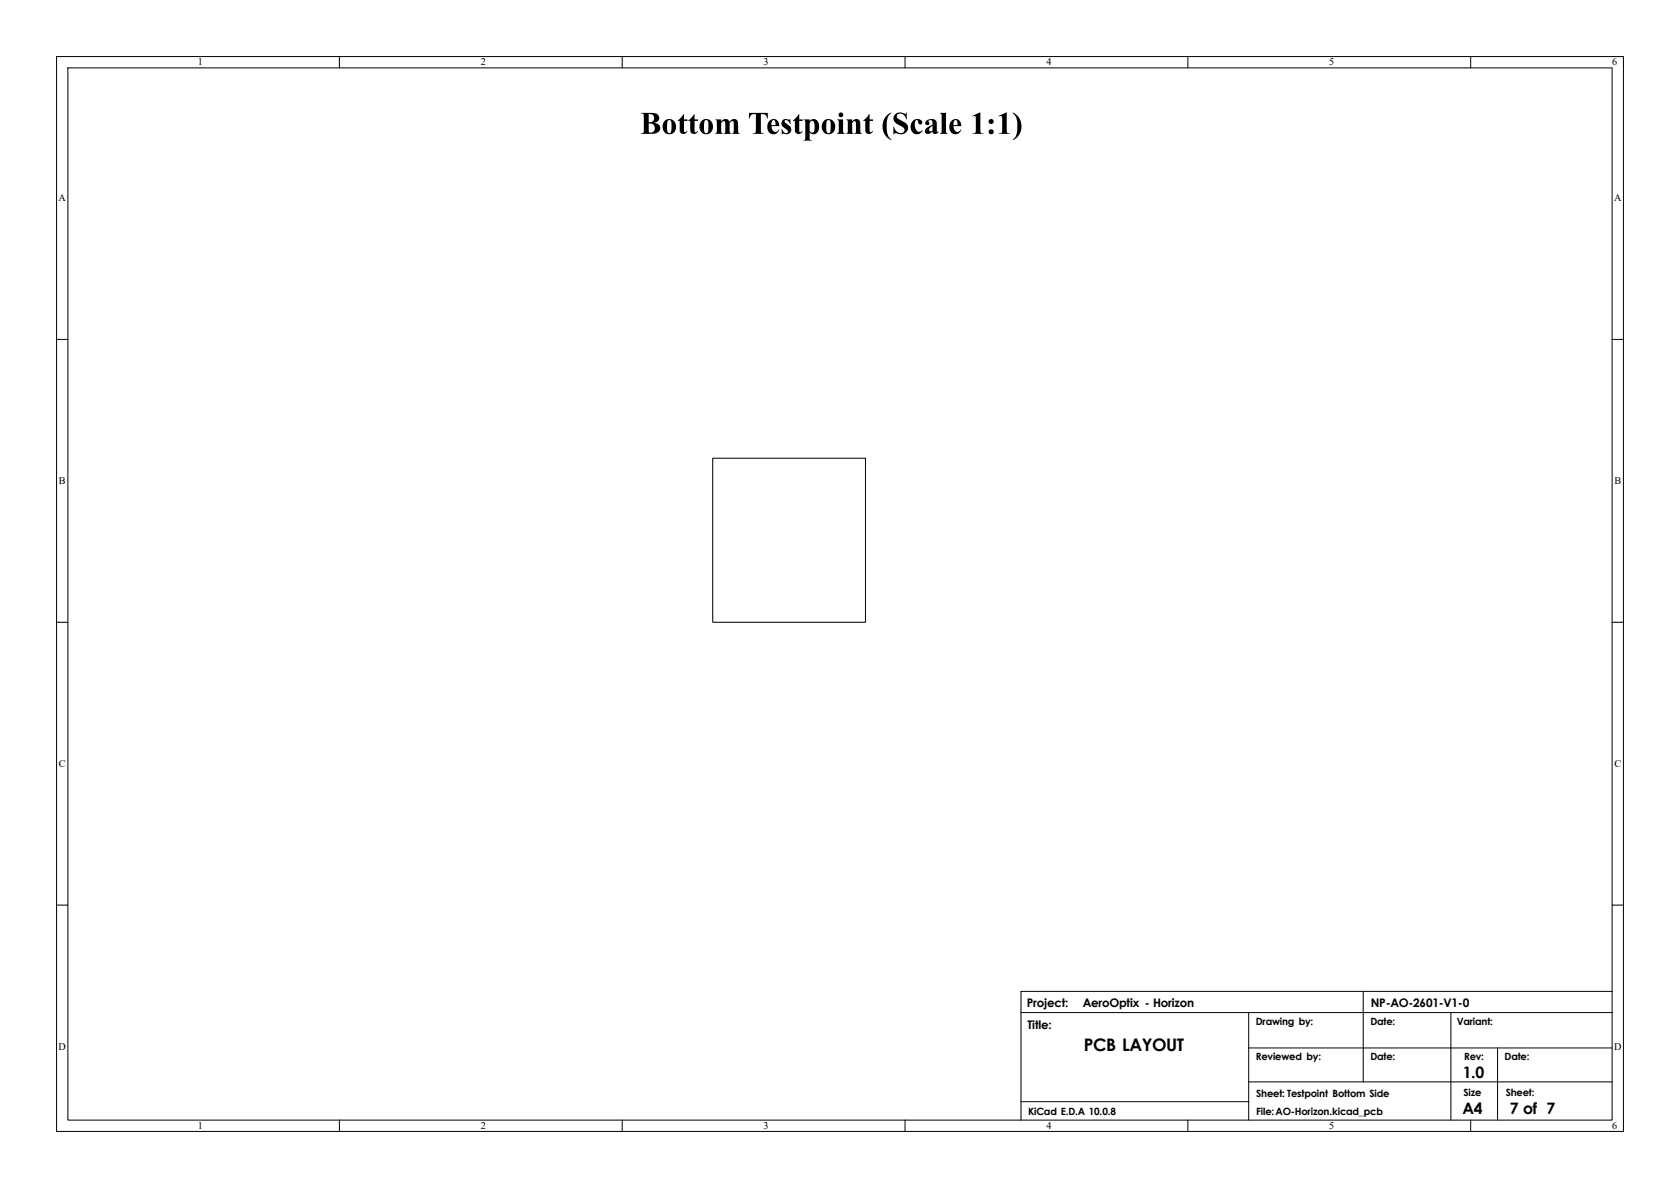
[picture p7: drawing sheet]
<svg xmlns="http://www.w3.org/2000/svg" width="297mm" height="210mm" viewBox="0 0 297 210" stroke-linecap="round" stroke-linejoin="round" font-family="sans-serif">
<defs><g id="words">
<text font-size="3.1" x="191.6" y="185.8">PCB LAYOUT</text>
<g font-size="2.8">
<text x="258.6" y="190.6">1.0</text>
<text x="258.6" y="197">A4</text>
<text x="266.9" y="197">7 of 7</text>
</g>
<g font-size="2.1">
<text x="181.5" y="177.9">Project:</text>
<text x="191.4" y="178">AeroOptix - Horizon</text>
<text x="242.4" y="178">NP-AO-2601-V1-0</text>
<text x="181.7" y="181.9">Title:</text>
</g>
<g font-size="1.8">
<text x="35" y="11.6">1</text>
<text x="85" y="11.6">2</text>
<text x="135" y="11.6">3</text>
<text x="185" y="11.6">4</text>
<text x="235" y="11.6">5</text>
<text x="285" y="11.6">6</text>
<text x="10.3" y="35.6">A</text>
<text x="285.3" y="35.6">A</text>
<text x="10.4" y="85.6">B</text>
<text x="285.4" y="85.6">B</text>
<text x="10.4" y="135.6">C</text>
<text x="285.4" y="135.6">C</text>
<text x="10.3" y="185.6">D</text>
<text x="222" y="181.3">Drawing by:</text>
<text x="242.3" y="181.2">Date:</text>
<text x="257.5" y="181.2">Variant:</text>
<text x="285.3" y="185.6">D</text>
<text x="222" y="187.4">Reviewed by:</text>
<text x="242.3" y="187.4">Date:</text>
<text x="258.8" y="187.5">Rev:</text>
<text x="266" y="187.4">Date:</text>
<text x="181.8" y="197.2">KiCad E.D.A 10.0.8</text>
<text x="222.1" y="197.2">File:AO-Horizon.kicad_pcb</text>
<text x="222.1" y="193.9">Sheet: Testpoint Bottom Side</text>
<text x="258.7" y="193.7">Size</text>
<text x="266.2" y="193.7">Sheet:</text>
<text x="35" y="199.6">1</text>
<text x="85" y="199.6">2</text>
<text x="135" y="199.6">3</text>
<text x="185" y="199.6">4</text>
<text x="235" y="199.6">5</text>
<text x="285" y="199.6">6</text>
</g>
</g></defs>
<g fill="none" stroke="#000" stroke-width=".18">
<path d="M10 10h277v190h-277zM12 12h273v186h-273zM60 10v2M110 10v2M160 10v2M210 10v2M260 10v2M10 60h2M285 60h2M126 81h27v29h-27zM10 110h2M285 110h2"/>
<path d="M10 160h2M180.5 179h104.5M220.7 179v19M241 175.3v16M256.5 179v19M285 175.3h-104.5v22.7M285 160h2M60 198v2M110 198v2M160 198v2M180.5 194.8h40.2M210 198v2"/>
<path d="M220.7 191.3h64.3M220.7 185.3h64.3M260 198v2M264.7 185.3v12.7"/>
</g>
<g fill="#000">
<path d="M132.4 20h3.3v1l-.4-.7-.8-.1v3.1l.2 .2 .3 .2h-1.9l.4-.2 .1-.2v-3.1l-.7 .1-.5 .7zM156.7 20.5l.9-.6a2.62 2.62 0 0 0-.8 2.4 2.37 2.37 0 0 0 .8 2.3v.2a2.73 2.73 0 0 1-.9-4.3zM158.3 20.2a1.69 1.69 0 0 1 1.8-.1l.2-.2v1.2h-.1a.93 .93 0 0 0-.6-.9 .93 .93 0 0 0-1 .2l.1 .5 .7 .5a1.24 1.24 0 0 1 .9 1.8 1.83 1.83 0 0 1-2 .3l-.4 .2v-1.3h.1a1.1 1.1 0 0 0 .7 1 1.1 1.1 0 0 0 1.1-.1 .76 .76 0 0 0-.7-1.1 1.35 1.35 0 0 1-1.1-1.5zM166.2 20h1l.1 3.4 .2 .3h-1.3l.2-.2 .1-.4v-2.9zM171.9 20.5l1.4-.6v3.3l.2 .3 .4 .2h-2l.6-.3v-2.4l-.1-.4h-.5zM176.5 20.5l1.5-.6v3.3l.1 .3 .4 .2h-1.9l.5-.3 .1-2.4-.1-.4h-.5zM113.3 20h1.8a1.13 1.13 0 0 1 1.5 .9h-1l-.2-.6-.7-.1v1.4l.7-.2 .2-.5h1l-.2 .5-.7 .3a.98 .98 0 0 1 1 1h-.9a.84 .84 0 0 0-1.1-.9v1.4a.51 .51 0 0 0 .5 .3 .51 .51 0 0 0 .5-.4l.1-.4h.9a1.23 1.23 0 0 1-1.5 1h-1.9l.4-.2 .1-.5v-2.7l-.1-.1zM117.6 21.3a1.19 1.19 0 0 1 1.9 .9h-.8v-.7a.37 .37 0 0 0-.5-.3 .37 .37 0 0 0-.2 .5v1.5a.35 .35 0 0 0 .3 .3 .35 .35 0 0 0 .4-.3v-1h.8a1.25 1.25 0 0 1-1.4 1.5 1.25 1.25 0 0 1-.9-1.8zM120.8 20.2h.1v.9h.6v.3h-.6v1.8l.2 .2 .3-.3a.63 .63 0 0 1-.3 .6 .63 .63 0 0 1-.7-.1l-.2-.5v-1.7h-.4v-.1l.6-.5zM122.7 20.2h.1v.9h.6v.3h-.6v1.8l.2 .2 .3-.3a.63 .63 0 0 1-.4 .6 .63 .63 0 0 1-.6-.1l-.3-.5v-1.7h-.3v-.1l.6-.5zM124.1 21.3a1.19 1.19 0 0 1 1.9 .9h-.8v-.7a.37 .37 0 0 0-.5-.3 .37 .37 0 0 0-.2 .5v1.5a.35 .35 0 0 0 .3 .3 .35 .35 0 0 0 .4-.3v-1h.8a1.25 1.25 0 0 1-1.3 1.5 1.25 1.25 0 0 1-1-1.8zM126.5 21.1h1v.4a.79 .79 0 0 1 .7-.5 .79 .79 0 0 1 .7 .5 .82 .82 0 0 1 1.1-.4 .82 .82 0 0 1 .5 1v1.3l.3 .3h-1.4l.3-.3v-1.7a.31 .31 0 0 0-.2-.3 .31 .31 0 0 0-.4 .2l-.1 .2v1.6l.3 .3h-1.3l.2-.4v-1.6a.3 .3 0 0 0-.2-.3 .3 .3 0 0 0-.4 .2l-.1 .2v1.3v.4l.3 .2h-1.3l.2-.2v-.4v-1.7z"/>
<path d="M136 21.4a1 1 0 0 1 1.1-.3 1 1 0 0 1 .7 1h-.7v-.6l-.3-.3a.6 .6 0 0 0-.4 .9h1.4v.2h-1.4a.79 .79 0 0 0 1 .9l.3-.3 .1 .1a1.1 1.1 0 0 1-1.3 .7 1.1 1.1 0 0 1-.9-1.3l.1-.6zM138.3 21.3a1.08 1.08 0 0 1 1.2-.1l.2-.2 .1 .9h-.1a.61 .61 0 0 0-.3-.6 .61 .61 0 0 0-.7 .1v.2l.5 .4a.9 .9 0 0 1 .6 1.3 .9 .9 0 0 1-1.3 .3l-.3 .1v-.9a1.05 1.05 0 0 0 .9 .7l.2-.4-.4-.3a.94 .94 0 0 1-.6-1.5zM141.2 20.2h.1v.9h.6v.3h-.6v1.8l.2 .2 .3-.3a.63 .63 0 0 1-.4 .6 .63 .63 0 0 1-.6-.1l-.3-.5v-1.7h-.3v-.1l.6-.5zM142.1 21.1h1v.3a.93 .93 0 0 1 1.1-.3 .93 .93 0 0 1 .6 1v.3h-.8l-.1-.7a.41 .41 0 0 0-.4-.3 .41 .41 0 0 0-.4 .4v1.3a.41 .41 0 0 0 .4 .4 .41 .41 0 0 0 .4-.4l.1-.7h.8a1.01 1.01 0 0 1-.5 1.2 1.01 1.01 0 0 1-1.2-.2l.1 1.2 .3 .3h-1.4l.2-.2 .1-.4-.1-2.9zM145.8 21.3a1.19 1.19 0 0 1 1.8 .9h-.7l-.1-.7a.37 .37 0 0 0-.5-.3 .37 .37 0 0 0-.2 .5v1.5a.35 .35 0 0 0 .3 .3 .35 .35 0 0 0 .4-.3l.1-1h.7a1.25 1.25 0 0 1-1.3 1.5 1.25 1.25 0 0 1-1-1.8zM148 21.1h1l.1 2.3 .3 .3h-1.4l.2-.2 .1-.4v-1.7zM149.6 21.1h1v.4a.79 .79 0 0 1 1.1-.4 .79 .79 0 0 1 .4 1v1.3l.3 .3h-1.3l.2-.3v-1.7a.28 .28 0 0 0-.2-.3 .28 .28 0 0 0-.3 .2l-.2 .2v1.3l.1 .4 .2 .2h-1.3l.2-.2 .1-.4v-1.7zM153.6 20.2h.1v.9h.6v.3h-.6l.1 1.8 .1 .2 .4-.3a.63 .63 0 0 1-.4 .6 .63 .63 0 0 1-.7-.1l-.2-.5v-1.7h-.4v-.1l.6-.5zM161.4 21.3a.91 .91 0 0 1 1-.3 .91 .91 0 0 1 .6 .8 .44 .44 0 0 1-.6 .1 .44 .44 0 0 1-.1-.5l-.3-.2a1.43 1.43 0 0 0 .4 2.1l.7-.2a1.15 1.15 0 0 1-1.5 .5 1.15 1.15 0 0 1-.6-1.4zM163.7 21.4a1.11 1.11 0 0 1 1.9 .3v1.4h-.8v-.9a.6 .6 0 0 0-.5 .4 .6 .6 0 0 0 .1 .6l1.2-.1 .1 .2h.3a.57 .57 0 0 1-.6 .4 .57 .57 0 0 1-.6-.4 .75 .75 0 0 1-.6 .4 .75 .75 0 0 1-.7-.4v-.3l.3-.3 1-.7v-.5a.33 .33 0 0 0-.4-.3 .33 .33 0 0 0-.1 .6 .39 .39 0 0 1-.6 .3 .39 .39 0 0 1 0-.7zM168.2 21.4a1 1 0 0 1 1.1-.3 1 1 0 0 1 .6 1h-.6l-.1-.6-.2-.3a.6 .6 0 0 0-.5 .9h1.4l.1 .2h-1.4a.79 .79 0 0 0 1 .9l.3-.3 .1 .1a1.1 1.1 0 0 1-1.4 .7 1.1 1.1 0 0 1-.8-1.3l.1-.6zM179 19.9a2.7 2.7 0 0 1 1.6 2.4 2.7 2.7 0 0 1-1.6 2.5 2.64 2.64 0 0 0 .9-2.5 2.37 2.37 0 0 0-.9-2.3z"/>
<circle cx="148.7" cy="20.3" r=".42"/>
<circle cx="175.2" cy="23.3" r=".45"/>
<circle cx="175.2" cy="21.5" r=".45"/>
</g>
<use href="#words"/>
</svg>
